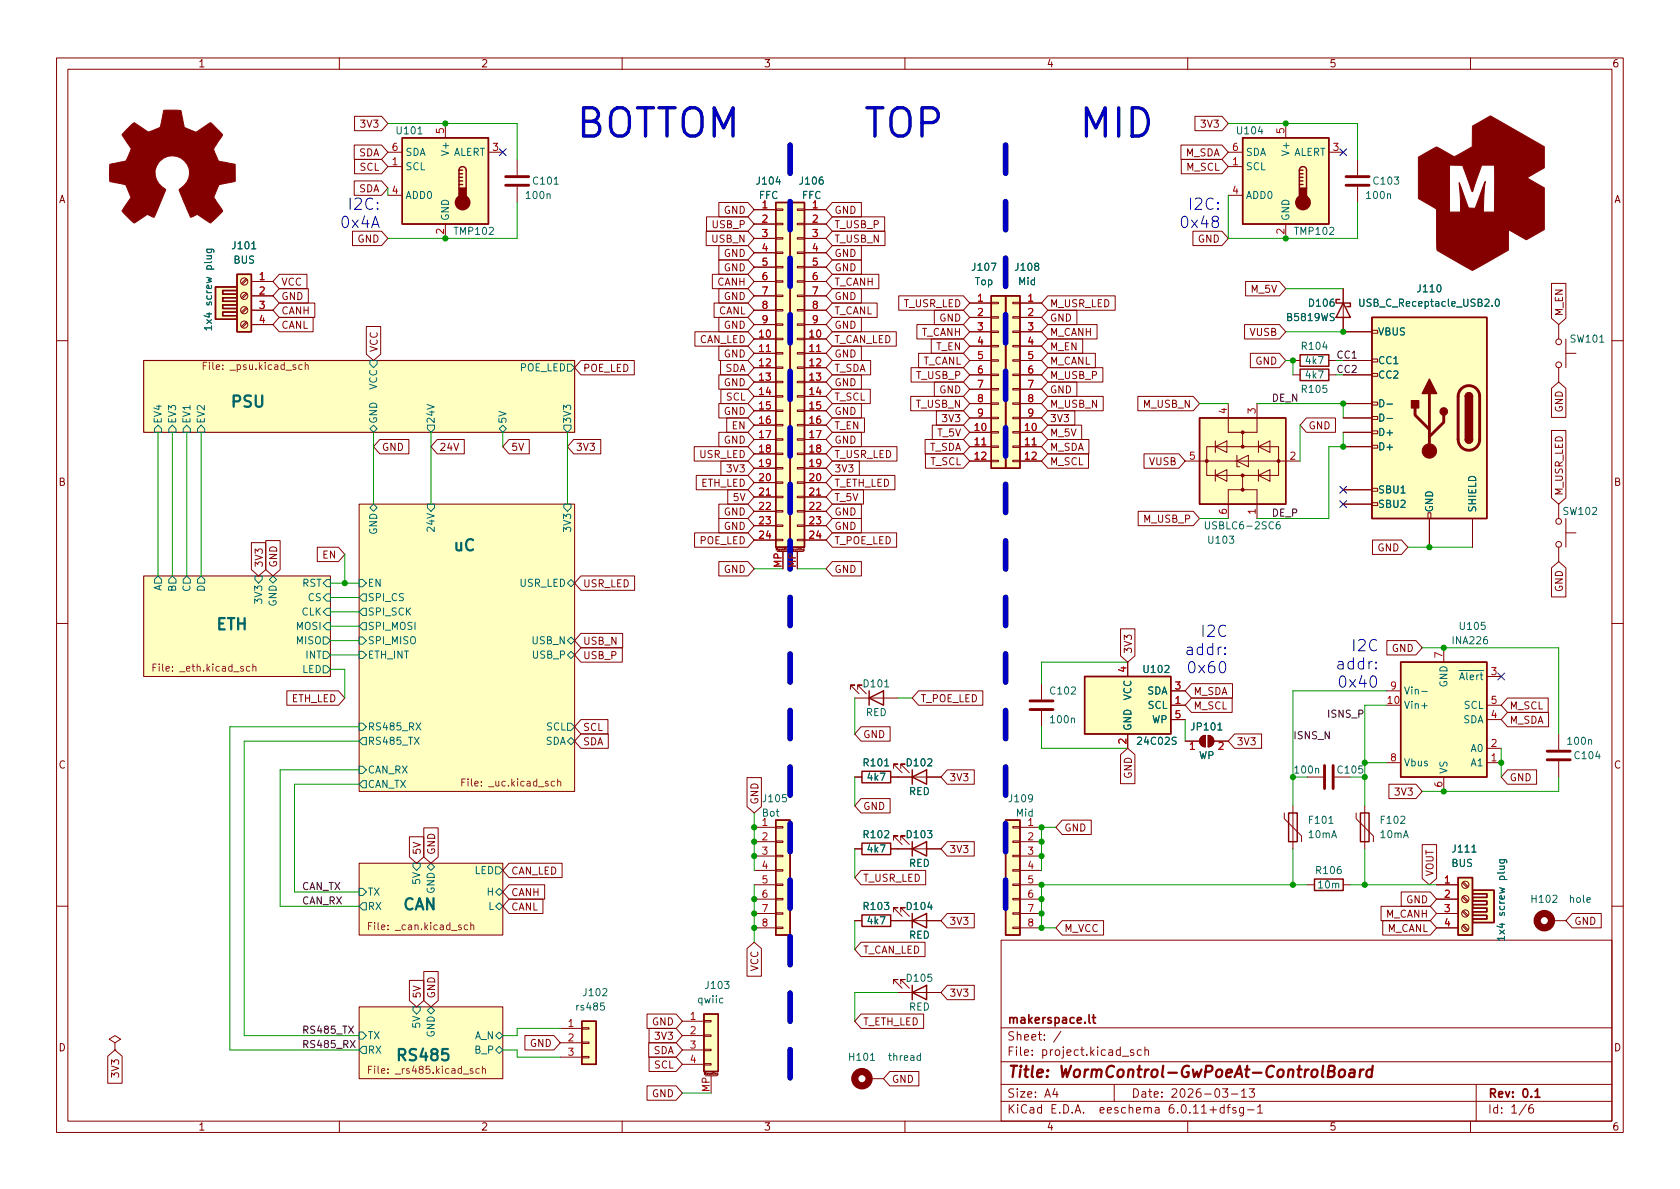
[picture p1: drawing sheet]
<svg xmlns="http://www.w3.org/2000/svg" width="297mm" height="210mm" viewBox="0 0 297 210" stroke-linecap="round" stroke-linejoin="round" font-family="sans-serif">
<defs><g id="words">
<g font-size="7" fill="#0000c2">
<text x="101.6" y="24.3">BOTTOM</text>
<text x="152.4" y="24.3">TOP</text>
<text x="190.5" y="24.3">MID</text>
</g>
<g font-size="2.8" fill="#0000c2">
<text x="60" y="40.3">0x4A</text>
<text x="61.3" y="37.1">I2C:</text>
<text x="208.4" y="40.3">0x48</text>
<text x="209.9" y="37.1">I2C:</text>
<text x="212.2" y="112.6">I2C</text>
<text x="209.4" y="115.9">addr:</text>
<text x="209.7" y="119.1">0x60</text>
<text x="236.1" y="118.4">addr:</text>
<text x="238.8" y="115.2">I2C</text>
<text x="236.4" y="121.6">0x40</text>
</g>
<g font-size="2.8" fill="#006464">
<text x="40.6" y="72.6">PSU</text>
<text x="80" y="98">uC</text>
<text x="38.1" y="112">ETH</text>
<text x="71.1" y="161.5">CAN</text>
</g>
<text font-size="2.8" fill="#725600" x="69.8" y="188.2">RS485</text>
<g font-size="2.8" fill="#840000">
<text x="178" y="191.2">Title:</text>
<text x="187.3" y="191.2">WormControl-GwPoeAt-ControlBoard</text>
</g>
<g font-size="2.1" fill="#840000">
<text x="178" y="184.5">Sheet:</text>
<text x="178" y="181.5">makerspace.lt</text>
<text x="178" y="187.2">File:</text>
<text x="184.4" y="187.2">project.kicad_sch</text>
<text x="178" y="197.4">KiCad</text>
<text x="178" y="194.6">Size:</text>
<text x="184.7" y="194.6">A4</text>
<text x="185.7" y="197.4">E.D.A.</text>
<text x="194.6" y="197.4">eeschema</text>
<text x="200" y="194.6">Date:</text>
<text x="207" y="197.4">6.0.11+dfsg-1</text>
<text x="207" y="194.6">2026-03-13</text>
<text x="263" y="194.6">Rev:</text>
<text x="263" y="197.4">Id:</text>
<text x="267.1" y="197.4">1/6</text>
<text x="269.1" y="194.6">0.1</text>
</g>
<g font-size="1.8" fill="#840000">
<text x="35" y="12.3">1</text>
<text x="85" y="12.3">2</text>
<text x="135" y="12.3">3</text>
<text x="185" y="12.3">4</text>
<text x="235" y="12.3">5</text>
<text x="285" y="12.3">6</text>
<text x="63.5" y="23">3V3</text>
<text x="212.1" y="23">3V3</text>
<text x="63.4" y="28">SDA</text>
<text x="209.6" y="28">M_SDA</text>
<text x="63.4" y="34.4">SDA</text>
<text x="63.5" y="30.6">SCL</text>
<text x="209.7" y="30.6">M_SCL</text>
<text x="10.4" y="36.3">A</text>
<text x="125.7" y="40.7">USB_P</text>
<text x="127.9" y="38.2">GND</text>
<text x="147.5" y="40.7">T_USB_P</text>
<text x="147.5" y="38.2">GND</text>
<text x="285.4" y="36.3">A</text>
<text x="63.1" y="43.3">GND</text>
<text x="125.7" y="43.3">USB_N</text>
<text x="127.9" y="45.8">GND</text>
<text x="147.5" y="43.3">T_USB_N</text>
<text x="147.5" y="45.8">GND</text>
<text x="211.7" y="43.3">GND</text>
<text x="49.7" y="53.4">GND</text>
<text x="49.7" y="50.9">VCC</text>
<text x="126.7" y="50.9">CANH</text>
<text x="127.9" y="53.4">GND</text>
<text x="127.9" y="48.4">GND</text>
<text x="147.5" y="53.4">GND</text>
<text x="147.5" y="48.4">GND</text>
<text x="147.5" y="50.9">T_CANH</text>
<text x="221" y="52.2">M_5V</text>
<text x="49.7" y="58.5">CANL</text>
<text x="49.7" y="56">CANH</text>
<text x="127.1" y="56">CANL</text>
<text x="127.9" y="58.5">GND</text>
<text x="147.5" y="58.5">GND</text>
<text x="147.5" y="56">T_CANL</text>
<text x="159.7" y="54.7">T_USR_LED</text>
<text x="162.9" y="59.8">T_CANH</text>
<text x="166" y="57.2">GND</text>
<text x="185.6" y="57.2">GND</text>
<text x="185.6" y="54.7">M_USR_LED</text>
<text x="185.6" y="59.8">M_CANH</text>
<text x="220.9" y="59.8">VUSB</text>
<text x="276.7" y="56" transform="rotate(-90 276.7 56)">M_EN</text>
<text x="67.2" y="62.3" transform="rotate(-90 67.2 62.3)">VCC</text>
<text x="123.7" y="61.1">CAN_LED</text>
<text x="127.9" y="63.6">GND</text>
<text x="147.5" y="63.6">GND</text>
<text x="147.5" y="61.1">T_CAN_LED</text>
<text x="163.2" y="64.9">T_CANL</text>
<text x="165.5" y="62.3">T_EN</text>
<text x="185.6" y="64.9">M_CANL</text>
<text x="185.6" y="62.3">M_EN</text>
<text x="221.9" y="64.9">GND</text>
<text x="103" y="66.1">POE_LED</text>
<text x="127.9" y="68.7">GND</text>
<text x="128.2" y="66.1">SDA</text>
<text x="128.3" y="71.2">SCL</text>
<text x="147.5" y="68.7">GND</text>
<text x="147.5" y="66.1">T_SDA</text>
<text x="147.5" y="71.2">T_SCL</text>
<text x="161.9" y="67.4">T_USB_P</text>
<text x="166" y="69.9">GND</text>
<text x="185.6" y="67.4">M_USB_P</text>
<text x="185.6" y="69.9">GND</text>
<text x="127.9" y="73.8">GND</text>
<text x="129.3" y="76.3">EN</text>
<text x="147.5" y="76.3">T_EN</text>
<text x="147.5" y="73.8">GND</text>
<text x="161.8" y="72.5">T_USB_N</text>
<text x="165.6" y="77.6">T_5V</text>
<text x="166.4" y="75">3V3</text>
<text x="185.6" y="72.5">M_USB_N</text>
<text x="185.6" y="77.6">M_5V</text>
<text x="185.6" y="75">3V3</text>
<text x="202" y="72.5">M_USB_N</text>
<text x="231.3" y="76.3">GND</text>
<text x="276.7" y="73" transform="rotate(-90 276.7 73)">GND</text>
<text x="67.5" y="80.1">GND</text>
<text x="77.6" y="80.1">24V</text>
<text x="90.3" y="80.1">5V</text>
<text x="101.8" y="80.1">3V3</text>
<text x="123.5" y="81.4">USR_LED</text>
<text x="127.9" y="78.8">GND</text>
<text x="128.3" y="83.9">3V3</text>
<text x="147.5" y="83.9">3V3</text>
<text x="147.5" y="81.4">T_USR_LED</text>
<text x="147.5" y="78.8">GND</text>
<text x="164.4" y="80.1">T_SDA</text>
<text x="164.4" y="82.6">T_SCL</text>
<text x="185.6" y="82.6">M_SCL</text>
<text x="185.6" y="80.1">M_SDA</text>
<text x="203.1" y="82.6">VUSB</text>
<text x="10.3" y="86.3">B</text>
<text x="123.9" y="86.5">ETH_LED</text>
<text x="129.5" y="89">5V</text>
<text x="147.5" y="89">T_5V</text>
<text x="147.5" y="86.5">T_ETH_LED</text>
<text x="276.7" y="87.7" transform="rotate(-90 276.7 87.7)">M_USR_LED</text>
<text x="285.3" y="86.3">B</text>
<text x="127.9" y="94.1">GND</text>
<text x="127.9" y="91.5">GND</text>
<text x="147.5" y="91.5">GND</text>
<text x="147.5" y="94.1">GND</text>
<text x="202" y="92.8">M_USB_P</text>
<text x="46.8" y="100.4" transform="rotate(-90 46.8 100.4)">3V3</text>
<text x="49.4" y="100.4" transform="rotate(-90 49.4 100.4)">GND</text>
<text x="56.9" y="99.2">EN</text>
<text x="123.6" y="96.6">POE_LED</text>
<text x="127.9" y="101.7">GND</text>
<text x="147.5" y="101.7">GND</text>
<text x="147.5" y="96.6">T_POE_LED</text>
<text x="243.5" y="97.9">GND</text>
<text x="103" y="104.2">USR_LED</text>
<text x="276.7" y="104.8" transform="rotate(-90 276.7 104.8)">GND</text>
<text x="103" y="116.9">USB_P</text>
<text x="103" y="114.4">USB_N</text>
<text x="200.5" y="115.7" transform="rotate(-90 200.5 115.7)">3V3</text>
<text x="246" y="115.7">GND</text>
<text x="51.5" y="124.6">ETH_LED</text>
<text x="162.7" y="124.6">T_POE_LED</text>
<text x="211" y="125.8">M_SCL</text>
<text x="211" y="123.3">M_SDA</text>
<text x="266.9" y="125.8">M_SCL</text>
<text x="103" y="129.6">SCL</text>
<text x="152.6" y="130.9">GND</text>
<text x="266.9" y="128.4">M_SDA</text>
<text x="10.3" y="136.3">C</text>
<text x="103" y="132.2">SDA</text>
<text x="200.5" y="137.8" transform="rotate(-90 200.5 137.8)">GND</text>
<text x="218.6" y="132.2">3V3</text>
<text x="285.3" y="136.3">C</text>
<text x="134.5" y="142.3" transform="rotate(-90 134.5 142.3)">GND</text>
<text x="152.6" y="143.6">GND</text>
<text x="167.8" y="138.5">3V3</text>
<text x="246.4" y="141.1">3V3</text>
<text x="266.9" y="138.5">GND</text>
<text x="188.1" y="147.4">GND</text>
<text x="74.8" y="151.2" transform="rotate(-90 74.8 151.2)">5V</text>
<text x="77.3" y="151.2" transform="rotate(-90 77.3 151.2)">GND</text>
<text x="90.3" y="155">CAN_LED</text>
<text x="167.8" y="151.2">3V3</text>
<text x="253.8" y="155" transform="rotate(-90 253.8 155)">VOUT</text>
<text x="90.3" y="158.8">CANH</text>
<text x="90.3" y="161.4">CANL</text>
<text x="152.6" y="156.3">T_USR_LED</text>
<text x="248.5" y="160.1">GND</text>
<text x="167.8" y="163.9">3V3</text>
<text x="188.1" y="165.2">M_VCC</text>
<text x="245" y="162.7">M_CANH</text>
<text x="245.3" y="165.2">M_CANL</text>
<text x="278.3" y="163.9">GND</text>
<text x="134.5" y="171.8" transform="rotate(-90 134.5 171.8)">VCC</text>
<text x="152.6" y="169">T_CAN_LED</text>
<text x="74.8" y="176.6" transform="rotate(-90 74.8 176.6)">5V</text>
<text x="77.3" y="176.6" transform="rotate(-90 77.3 176.6)">GND</text>
<text x="167.8" y="176.6">3V3</text>
<text x="93.6" y="185.5">GND</text>
<text x="115.2" y="181.7">GND</text>
<text x="115.6" y="184.2">3V3</text>
<text x="152.6" y="181.7">T_ETH_LED</text>
<text x="10.3" y="186.3">D</text>
<text x="21.4" y="190.8" transform="rotate(-90 21.4 190.8)">3V3</text>
<text x="115.5" y="186.8">SDA</text>
<text x="115.6" y="189.3">SCL</text>
<text x="157.6" y="191.9">GND</text>
<text x="285.3" y="186.3">D</text>
<text x="115.2" y="194.4">GND</text>
<text x="35" y="200.3">1</text>
<text x="85" y="200.3">2</text>
<text x="135" y="200.3">3</text>
<text x="185" y="200.3">4</text>
<text x="235" y="200.3">5</text>
<text x="285" y="200.3">6</text>
</g>
<g font-size="1.8" fill="#a90000">
<text x="78.5" y="23.8" transform="rotate(-90 78.5 23.8)">5</text>
<text x="227.1" y="23.8" transform="rotate(-90 227.1 23.8)">5</text>
<text x="69.2" y="29.2">1</text>
<text x="69.2" y="26.7">6</text>
<text x="86.9" y="26.7">3</text>
<text x="217.8" y="29.2">1</text>
<text x="217.8" y="26.7">6</text>
<text x="235.5" y="26.7">3</text>
<text x="69.2" y="34.3">4</text>
<text x="217.8" y="34.3">4</text>
<text x="78.5" y="41.6" transform="rotate(-90 78.5 41.6)">2</text>
<text x="134.6" y="36.8">1</text>
<text x="134.6" y="39.4">2</text>
<text x="134.6" y="41.9">3</text>
<text x="143.5" y="36.8">1</text>
<text x="143.5" y="39.4">2</text>
<text x="143.5" y="41.9">3</text>
<text x="227.1" y="41.6" transform="rotate(-90 227.1 41.6)">2</text>
<text x="134.6" y="44.4">4</text>
<text x="134.6" y="47">5</text>
<text x="143.5" y="44.4">4</text>
<text x="143.5" y="47">5</text>
<text x="45.7" y="49.5">1</text>
<text x="45.7" y="52.1">2</text>
<text x="134.6" y="49.5">6</text>
<text x="134.6" y="52.1">7</text>
<text x="143.5" y="49.5">6</text>
<text x="143.5" y="52.1">7</text>
<text x="172.7" y="53.3">1</text>
<text x="181.6" y="53.3">1</text>
<text x="45.7" y="54.6">3</text>
<text x="45.7" y="57.1">4</text>
<text x="134" y="59.7">10</text>
<text x="134.6" y="54.6">8</text>
<text x="134.6" y="57.1">9</text>
<text x="142.9" y="59.7">10</text>
<text x="143.5" y="54.6">8</text>
<text x="143.5" y="57.1">9</text>
<text x="172.7" y="55.9">2</text>
<text x="172.7" y="58.4">3</text>
<text x="181.6" y="55.9">2</text>
<text x="181.6" y="58.4">3</text>
<text x="134" y="62.2">11</text>
<text x="134" y="64.8">12</text>
<text x="142.9" y="62.2">11</text>
<text x="142.9" y="64.8">12</text>
<text x="172.7" y="61">4</text>
<text x="172.7" y="63.5">5</text>
<text x="181.6" y="61">4</text>
<text x="181.6" y="63.5">5</text>
<text x="134" y="67.3">13</text>
<text x="134" y="69.8">14</text>
<text x="142.9" y="67.3">13</text>
<text x="142.9" y="69.8">14</text>
<text x="172.7" y="66">6</text>
<text x="172.7" y="68.6">7</text>
<text x="172.7" y="71.1">8</text>
<text x="181.6" y="66">6</text>
<text x="181.6" y="68.6">7</text>
<text x="181.6" y="71.1">8</text>
<text x="134" y="72.4">15</text>
<text x="134" y="74.9">16</text>
<text x="134" y="77.5">17</text>
<text x="142.9" y="72.4">15</text>
<text x="142.9" y="74.9">16</text>
<text x="142.9" y="77.5">17</text>
<text x="172.1" y="76.2">10</text>
<text x="172.7" y="73.7">9</text>
<text x="181" y="76.2">10</text>
<text x="181.6" y="73.7">9</text>
<text x="216.9" y="73.3" transform="rotate(-90 216.9 73.3)">4</text>
<text x="222" y="73.3" transform="rotate(-90 222 73.3)">3</text>
<text x="134" y="80">18</text>
<text x="134" y="82.5">19</text>
<text x="142.9" y="80">18</text>
<text x="142.9" y="82.5">19</text>
<text x="172.1" y="78.7">11</text>
<text x="172.1" y="81.3">12</text>
<text x="181" y="78.7">11</text>
<text x="181" y="81.3">12</text>
<text x="210.1" y="81.3">5</text>
<text x="227.9" y="81.3">2</text>
<text x="134" y="85.1">20</text>
<text x="134" y="87.6">21</text>
<text x="142.9" y="85.1">20</text>
<text x="142.9" y="87.6">21</text>
<text x="134" y="90.2">22</text>
<text x="134" y="92.7">23</text>
<text x="134" y="95.2">24</text>
<text x="142.9" y="90.2">22</text>
<text x="142.9" y="92.7">23</text>
<text x="142.9" y="95.2">24</text>
<text x="216.9" y="91.1" transform="rotate(-90 216.9 91.1)">6</text>
<text x="222" y="91.1" transform="rotate(-90 222 91.1)">1</text>
<text x="138.2" y="100.5" transform="rotate(-90 138.2 100.5)">MP</text>
<text x="140.7" y="100.5" transform="rotate(-90 140.7 100.5)">MP</text>
<text x="199.1" y="119" transform="rotate(-90 199.1 119)">4</text>
<text x="255" y="116.5" transform="rotate(-90 255 116.5)">7</text>
<text x="263.5" y="119.4">3</text>
<text x="207.6" y="124.5">1</text>
<text x="207.6" y="121.9">3</text>
<text x="245.1" y="124.5">10</text>
<text x="245.7" y="121.9">9</text>
<text x="263.5" y="124.5">5</text>
<text x="199.1" y="131.7" transform="rotate(-90 199.1 131.7)">2</text>
<text x="207.6" y="127">5</text>
<text x="263.5" y="127">4</text>
<text x="210.1" y="133.4">1</text>
<text x="245.7" y="134.6">8</text>
<text x="263.5" y="134.6">1</text>
<text x="263.5" y="132.1">2</text>
<text x="255" y="139.4" transform="rotate(-90 255 139.4)">6</text>
<text x="134.6" y="146">1</text>
<text x="134.6" y="148.6">2</text>
<text x="181.6" y="146">1</text>
<text x="181.6" y="148.6">2</text>
<text x="134.6" y="151.1">3</text>
<text x="134.6" y="153.7">4</text>
<text x="181.6" y="151.1">3</text>
<text x="181.6" y="153.7">4</text>
<text x="134.6" y="156.2">5</text>
<text x="134.6" y="158.7">6</text>
<text x="134.6" y="161.3">7</text>
<text x="181.6" y="156.2">5</text>
<text x="181.6" y="158.7">6</text>
<text x="181.6" y="161.3">7</text>
<text x="255.2" y="156.2">1</text>
<text x="255.2" y="158.7">2</text>
<text x="255.2" y="161.3">3</text>
<text x="134.6" y="163.8">8</text>
<text x="181.6" y="163.8">8</text>
<text x="255.2" y="163.8">4</text>
<text x="100.3" y="181.6">1</text>
<text x="100.3" y="184.1">2</text>
<text x="121.9" y="180.3">1</text>
<text x="121.9" y="182.9">2</text>
<text x="121.9" y="185.4">3</text>
<text x="100.3" y="186.7">3</text>
<text x="121.9" y="188">4</text>
<text x="125.5" y="193.2" transform="rotate(-90 125.5 193.2)">MP</text>
</g>
<g font-size="1.8" fill="#006464">
<text x="69.8" y="24.1">U101</text>
<text x="71.6" y="27.9">SDA</text>
<text x="79.8" y="27.7" transform="rotate(-90 79.8 27.7)">V+</text>
<text x="80.2" y="27.9">ALERT</text>
<text x="218.4" y="24.1">U104</text>
<text x="220.2" y="27.9">SDA</text>
<text x="228.4" y="27.7" transform="rotate(-90 228.4 27.7)">V+</text>
<text x="228.8" y="27.9">ALERT</text>
<text x="71.6" y="30.5">SCL</text>
<text x="71.6" y="35.6">ADD0</text>
<text x="92.7" y="35.6">100n</text>
<text x="94" y="33">C101</text>
<text x="133.5" y="33">J104</text>
<text x="134.1" y="35.6">FFC</text>
<text x="141.1" y="33">J106</text>
<text x="141.7" y="35.6">FFC</text>
<text x="220.2" y="30.5">SCL</text>
<text x="220.2" y="35.6">ADD0</text>
<text x="241.3" y="35.6">100n</text>
<text x="242.6" y="33">C103</text>
<text x="79.8" y="39.1" transform="rotate(-90 79.8 39.1)">GND</text>
<text x="80.1" y="41.9">TMP102</text>
<text x="228.4" y="39.1" transform="rotate(-90 228.4 39.1)">GND</text>
<text x="228.7" y="41.9">TMP102</text>
<text x="37.9" y="47.7" transform="rotate(-90 37.9 47.7)">plug</text>
<text x="40.8" y="44.5">J101</text>
<text x="41.2" y="47">BUS</text>
<text x="171.6" y="48.3">J107</text>
<text x="172.3" y="50.8">Top</text>
<text x="179.2" y="48.3">J108</text>
<text x="179.9" y="50.8">Mid</text>
<text x="250.4" y="52.1">J110</text>
<text x="37.9" y="58.7" transform="rotate(-90 37.9 58.7)">1x4</text>
<text x="37.9" y="54.1" transform="rotate(-90 37.9 54.1)">screw</text>
<text x="227.3" y="57.2">B5819WS</text>
<text x="231.2" y="54.6">D106</text>
<text x="240" y="54.6">USB_C_Receptacle_USB2.0</text>
<text x="243.6" y="59.7">VBUS</text>
<text x="229.9" y="62.2">R104</text>
<text x="230.6" y="64.8">4k7</text>
<text x="243.6" y="64.8">CC1</text>
<text x="277.4" y="61">SW101</text>
<text x="67.1" y="69" transform="rotate(-90 67.1 69)">VCC</text>
<text x="91.8" y="66">POE_LED</text>
<text x="229.9" y="69.9">R105</text>
<text x="230.6" y="67.3">4k7</text>
<text x="243.6" y="67.3">CC2</text>
<text x="29" y="75" transform="rotate(-90 29 75)">EV4</text>
<text x="31.5" y="75" transform="rotate(-90 31.5 75)">EV3</text>
<text x="34" y="75" transform="rotate(-90 34 75)">EV1</text>
<text x="36.6" y="75" transform="rotate(-90 36.6 75)">EV2</text>
<text x="67.1" y="75" transform="rotate(-90 67.1 75)">GND</text>
<text x="77.2" y="75" transform="rotate(-90 77.2 75)">24V</text>
<text x="89.9" y="75" transform="rotate(-90 89.9 75)">5V</text>
<text x="101.4" y="75" transform="rotate(-90 101.4 75)">3V3</text>
<text x="243.6" y="77.5">D+</text>
<text x="243.6" y="72.4">D-</text>
<text x="243.6" y="74.9">D-</text>
<text x="243.6" y="80">D+</text>
<text x="243.6" y="87.6">SBU1</text>
<text x="67.1" y="94.6" transform="rotate(-90 67.1 94.6)">GND</text>
<text x="77.2" y="94.3" transform="rotate(-90 77.2 94.3)">24V</text>
<text x="101.4" y="94.3" transform="rotate(-90 101.4 94.3)">3V3</text>
<text x="212.7" y="94">USBLC6-2SC6</text>
<text x="243.6" y="90.2">SBU2</text>
<text x="253.8" y="90.7" transform="rotate(-90 253.8 90.7)">GND</text>
<text x="261.4" y="90.7" transform="rotate(-90 261.4 90.7)">SHIELD</text>
<text x="276.2" y="91.4">SW102</text>
<text x="213.3" y="96.5">U103</text>
<text x="29" y="104.5" transform="rotate(-90 29 104.5)">A</text>
<text x="31.5" y="104.7" transform="rotate(-90 31.5 104.7)">B</text>
<text x="34" y="104.7" transform="rotate(-90 34 104.7)">C</text>
<text x="36.6" y="104.7" transform="rotate(-90 36.6 104.7)">D</text>
<text x="46.7" y="107" transform="rotate(-90 46.7 107)">3V3</text>
<text x="49.3" y="107.3" transform="rotate(-90 49.3 107.3)">GND</text>
<text x="53.4" y="104.1">RST</text>
<text x="54.3" y="106.7">CS</text>
<text x="65" y="106.7">SPI_CS</text>
<text x="65" y="104.1">EN</text>
<text x="91.8" y="104.1">USR_LED</text>
<text x="52.2" y="111.8">MOSI</text>
<text x="53.2" y="109.2">CLK</text>
<text x="65" y="111.8">SPI_MOSI</text>
<text x="65" y="109.2">SPI_SCK</text>
<text x="257.8" y="111.8">U105</text>
<text x="52.2" y="114.3">MISO</text>
<text x="53.4" y="119.4">LED</text>
<text x="53.9" y="116.8">INT</text>
<text x="65" y="116.8">ETH_INT</text>
<text x="65" y="114.3">SPI_MISO</text>
<text x="93.9" y="114.3">USB_N</text>
<text x="93.9" y="116.8">USB_P</text>
<text x="201.9" y="119.4">U102</text>
<text x="256.5" y="114.3">INA226</text>
<text x="152.4" y="121.9">D101</text>
<text x="185.4" y="123.2">C102</text>
<text x="200.4" y="123.9" transform="rotate(-90 200.4 123.9)">VCC</text>
<text x="202.8" y="123.2">SDA</text>
<text x="202.8" y="125.7">SCL</text>
<text x="248.2" y="125.7">Vin+</text>
<text x="248.2" y="123.2">Vin-</text>
<text x="256.3" y="121.6" transform="rotate(-90 256.3 121.6)">GND</text>
<text x="257.9" y="120.7">~{Alert}</text>
<text x="258.7" y="125.7">SCL</text>
<text x="65" y="129.5">RS485_RX</text>
<text x="96.5" y="129.5">SCL</text>
<text x="153" y="127">RED</text>
<text x="185.4" y="128.3">100n</text>
<text x="200.4" y="129.3" transform="rotate(-90 200.4 129.3)">GND</text>
<text x="203.6" y="128.3">WP</text>
<text x="210.4" y="129.5">JP101</text>
<text x="258.7" y="128.3">SDA</text>
<text x="65" y="137.2">CAN_RX</text>
<text x="65" y="132.1">RS485_TX</text>
<text x="96.4" y="132.1">SDA</text>
<text x="152.4" y="135.9">R101</text>
<text x="160" y="135.9">D102</text>
<text x="200.8" y="132.1">24C02S</text>
<text x="211.9" y="134.6">WP</text>
<text x="236.2" y="137.2">C105</text>
<text x="248.2" y="135.9">Vbus</text>
<text x="256.3" y="136.9" transform="rotate(-90 256.3 136.9)">VS</text>
<text x="259.9" y="135.9">A1</text>
<text x="259.9" y="133.4">A0</text>
<text x="276.9" y="132.1">100n</text>
<text x="278.1" y="134.6">C104</text>
<text x="65" y="139.7">CAN_TX</text>
<text x="134.6" y="142.2">J105</text>
<text x="153.1" y="138.4">4k7</text>
<text x="160.6" y="141">RED</text>
<text x="178.1" y="142.2">J109</text>
<text x="134.6" y="144.8">Bot</text>
<text x="152.4" y="148.6">R102</text>
<text x="160" y="148.6">D103</text>
<text x="179.5" y="144.8">Mid</text>
<text x="231.1" y="146.1">F101</text>
<text x="231.1" y="148.6">10mA</text>
<text x="243.8" y="146.1">F102</text>
<text x="243.8" y="148.6">10mA</text>
<text x="83.8" y="154.9">LED</text>
<text x="153.1" y="151.1">4k7</text>
<text x="160.6" y="153.7">RED</text>
<text x="232.4" y="154.9">R106</text>
<text x="256.5" y="151.1">J111</text>
<text x="256.5" y="153.7">BUS</text>
<text x="266.5" y="155.6" transform="rotate(-90 266.5 155.6)">plug</text>
<text x="65" y="158.8">TX</text>
<text x="65" y="161.3">RX</text>
<text x="74.7" y="156.6" transform="rotate(-90 74.7 156.6)">5V</text>
<text x="77.2" y="158.1" transform="rotate(-90 77.2 158.1)">GND</text>
<text x="86" y="158.8">H</text>
<text x="86.3" y="161.3">L</text>
<text x="152.4" y="161.3">R103</text>
<text x="160" y="161.3">D104</text>
<text x="232.8" y="157.5">10m</text>
<text x="270.5" y="160">H102</text>
<text x="277.3" y="160">hole</text>
<text x="153.1" y="163.8">4k7</text>
<text x="160.6" y="166.4">RED</text>
<text x="266.5" y="166.6" transform="rotate(-90 266.5 166.6)">1x4</text>
<text x="266.5" y="162" transform="rotate(-90 266.5 162)">screw</text>
<text x="160" y="174">D105</text>
<text x="101.6" y="179.1">rs485</text>
<text x="102.9" y="176.5">J102</text>
<text x="123.2" y="177.8">qwiic</text>
<text x="124.5" y="175.3">J103</text>
<text x="160.6" y="179.1">RED</text>
<text x="65" y="184.2">TX</text>
<text x="74.7" y="182" transform="rotate(-90 74.7 182)">5V</text>
<text x="77.2" y="183.5" transform="rotate(-90 77.2 183.5)">GND</text>
<text x="83.9" y="184.2">A_N</text>
<text x="65" y="186.7">RX</text>
<text x="83.8" y="186.7">B_P</text>
<text x="149.8" y="188">H101</text>
<text x="156.9" y="188">thread</text>
</g>
<g font-size="1.8" fill="#725600">
<text x="35.6" y="65.8">File:</text>
<text x="40.7" y="65.8">_psu.kicad_sch</text>
<text x="26.7" y="119.1">File:</text>
<text x="31.8" y="119.1">_eth.kicad_sch</text>
<text x="81.3" y="139.5">File:</text>
<text x="86.5" y="139.5">_uc.kicad_sch</text>
<text x="64.8" y="164.9">File:</text>
<text x="69.9" y="164.9">_can.kicad_sch</text>
<text x="64.8" y="190.3">File:</text>
<text x="69.9" y="190.3">_rs485.kicad_sch</text>
</g>
<g font-size="1.8" fill="#009600">
<text x="236.2" y="63.4">CC1</text>
<text x="236.2" y="65.9">CC2</text>
<text x="228.6" y="137.2">100n</text>
</g>
<g font-size="1.8" fill="#0f0f0f">
<text x="224.8" y="71">DE_N</text>
<text x="224.8" y="91.3">DE_P</text>
<text x="228.6" y="130.7">ISNS_N</text>
<text x="234.6" y="126.9">ISNS_P</text>
<text x="53.3" y="159.9">CAN_RX</text>
<text x="53.3" y="157.4">CAN_TX</text>
<text x="53.3" y="185.3">RS485_RX</text>
<text x="53.3" y="182.8">RS485_TX</text>
</g>
<g font-size=".5" fill="#840000">
<text x="137.1" y="97.5">Mounting Mounting</text>
<text x="124.4" y="190.2">Mounting</text>
</g>
</g></defs>
<g fill="none" stroke="#840000" stroke-width=".18">
<path d="M10 10.2h277v190.1h-277zM12 12.2h273v186.1h-273zM60 10.2v2M110 10.2v2M160 10.2v2M210 10.2v2M260 10.2v2M62.6 25.6h4.9l1.1 1.3-1.1 1.3h-4.9zM62.6 32h4.9l1.1 1.3-1.1 1.2h-4.9zM62.7 20.6h4.8l1.1 1.2-1.1 1.3h-4.8zM62.7 28.2h4.8l1.1 1.3-1.1 1.2h-4.8zM68.6 29.5h2.5"/>
<path d="M68.6 26.9h2.5M68.6 34.5h2.5M78.7 21.8v2.6M78.7 39.6v2.6M86.4 26.9h2.5M91.4 28.2v2.8M91.4 33v2.8M124.9 38.3h7.3l1.1 1.3-1.1 1.3h-7.3zM127.1 35.8h5.1l1.1 1.3-1.1 1.2h-5.1zM133.3 37.1h3.9M133.3 39.6h3.9M137.2 39.5h1.2v.2h-1.2z"/>
<path d="M137.2 37h1.2v.2h-1.2zM141 39.5h1.2v.2h-1.2zM141 37h1.2v.2h-1.2zM142.2 37.1h3.8M142.2 39.6h3.8M147.2 38.3h9.2v2.6h-9.2l-1.2-1.3zM147.2 35.8h5.1v2.5h-5.1l-1.2-1.2zM208.8 25.6h7.3l1.1 1.3-1.1 1.3h-7.3zM208.9 28.2h7.2l1.1 1.3-1.1 1.2h-7.2zM211.3 20.6h4.8l1.1 1.2-1.1 1.3h-4.8zM217.2 29.5h2.5M217.2 26.9h2.5"/>
<path d="M217.2 34.5h2.5M227.3 21.8v2.6M227.3 39.6v2.6M234.9 26.9h2.6M240 28.2v2.8M240 33v2.8M43.5 56.9l-.8 .8M43.5 54.4l-.8 .8M43.5 51.8l-.8 .8M43.5 49.3l-.8 .8M43.7 57.1l-.9 .8M43.7 54.5l-.9 .9"/>
<path d="M43.7 52l-.9 .8M43.7 49.4l-.9 .9M44.4 49.8h3.9M44.4 52.3h3.9M44.4 54.9h3.9M44.4 57.4h3.9M49.4 56.1h6v2.6h-6l-1.1-1.3zM49.4 53.6h6.3v2.5h-6.3l-1.1-1.2zM49.4 51h5.1v2.6h-5.1l-1.1-1.3zM49.4 48.5h4.9v2.5h-4.9l-1.1-1.2zM62.3 40.9h5.2l1.1 1.3-1.1 1.2h-5.2zM64.8 57.7h2.5v4.9l-1.3 1.1-1.2-1.1z"/>
<path d="M122.9 58.7h9.3l1.1 1.2-1.1 1.3h-9.3zM124.9 40.9h7.3l1.1 1.3-1.1 1.2h-7.3zM125.9 48.5h6.3l1.1 1.3-1.1 1.2h-6.3zM126.3 53.6h5.9l1.1 1.3-1.1 1.2h-5.9zM127.1 43.4h5.1l1.1 1.3-1.1 1.3h-5.1zM127.1 51h5.1l1.1 1.3-1.1 1.3h-5.1zM127.1 46h5.1l1.1 1.2-1.1 1.3h-5.1zM127.1 56.1h5.1l1.1 1.3-1.1 1.3h-5.1zM133.3 59.9h3.9M133.3 42.2h3.9M133.3 44.7h3.9M133.3 47.2h3.9"/>
<path d="M133.3 49.8h3.9M133.3 52.3h3.9M133.3 54.9h3.9M133.3 57.4h3.9M137.2 59.8h1.2v.3h-1.2zM137.2 57.3h1.2v.2h-1.2zM137.2 54.7h1.2v.3h-1.2zM137.2 52.2h1.2v.2h-1.2zM137.2 49.7h1.2v.2h-1.2zM137.2 47.1h1.2v.3h-1.2zM137.2 44.6h1.2v.2h-1.2zM137.2 42h1.2v.3h-1.2z"/>
<path d="M141 59.8h1.2v.3h-1.2zM141 57.3h1.2v.2h-1.2zM141 54.7h1.2v.3h-1.2zM141 52.2h1.2v.2h-1.2zM141 49.7h1.2v.2h-1.2zM141 47.1h1.2v.3h-1.2zM141 44.6h1.2v.2h-1.2zM141 42h1.2v.3h-1.2zM142.2 59.9h3.8M142.2 42.2h3.8M142.2 44.7h3.8M142.2 47.2h3.8"/>
<path d="M142.2 49.8h3.8M142.2 52.3h3.8M142.2 54.9h3.8M142.2 57.4h3.8M147.2 56.1h5.1v2.6h-5.1l-1.2-1.3zM147.2 58.7h11.3v2.5h-11.3l-1.2-1.3zM147.2 40.9h9.3v2.5h-9.3l-1.2-1.2zM147.2 51h5.1v2.6h-5.1l-1.2-1.3zM147.2 43.4h5.1v2.6h-5.1l-1.2-1.3zM147.2 53.6h7.9v2.5h-7.9l-1.2-1.2zM147.2 46h5.1v2.5h-5.1l-1.2-1.3zM147.2 48.5h8.2v2.5h-8.2l-1.2-1.2z"/>
<path d="M158.9 52.3h11.4l1.1 1.3-1.1 1.3h-11.4zM162.1 57.4h8.2l1.1 1.3-1.1 1.2h-8.2zM164.7 59.9h5.6l1.1 1.3-1.1 1.3h-5.6zM165.2 54.9h5.1l1.1 1.2-1.1 1.3h-5.1zM171.4 58.7h3.9M171.4 53.6h3.9M171.4 56.1h3.9M175.3 58.5h1.2v.3h-1.2zM175.3 56h1.2v.3h-1.2zM175.3 53.5h1.2v.2h-1.2zM179.1 58.5h1.2v.3h-1.2zM179.1 56h1.2v.3h-1.2z"/>
<path d="M179.1 53.5h1.2v.2h-1.2zM180.3 58.7h3.8M180.3 53.6h3.8M180.3 56.1h3.8M185.3 59.9h6.1v2.6h-6.1l-1.2-1.3zM185.3 54.9h5.1v2.5h-5.1l-1.2-1.3zM185.3 52.3h11.9v2.6h-11.9l-1.2-1.3zM185.3 57.4h8.7v2.5h-8.7l-1.2-1.2zM210.9 40.9h5.2l1.1 1.3-1.1 1.2h-5.2zM220 57.4h6.2l1.1 1.3-1.1 1.2h-6.2zM220.2 49.8h6l1.1 1.2-1.1 1.3h-6zM237.5 51v7.7h5.1"/>
<path d="M242.6 58.4h1v.5h-1zM274.3 50.1h2.6v6.2l-1.3 1.1-1.3-1.1zM275.6 57.4v2.5M276.9 59.9v5.1M10 60.2h2M67.2 77.7h5.1v2.6h-5.1l-1.2-1.3zM77.3 77.7h4.8v2.6h-4.8l-1.1-1.3zM90 77.7h3.6v2.6h-3.6l-1.1-1.3zM101.4 77.7h4.8v2.6h-4.8l-1.1-1.3zM102.7 63.7h9.4v2.6h-9.4l-1.1-1.3zM122.7 79h9.5l1.1 1.3-1.1 1.2h-9.5zM127.1 66.3h5.1l1.1 1.3-1.1 1.2h-5.1z"/>
<path d="M127.1 61.2h5.1l1.1 1.3-1.1 1.2h-5.1zM127.1 71.4h5.1l1.1 1.2-1.1 1.3h-5.1zM127.1 76.4h5.1l1.1 1.3-1.1 1.3h-5.1zM127.4 63.7h4.8l1.1 1.3-1.1 1.3h-4.8zM127.5 68.8h4.7l1.1 1.3-1.1 1.3h-4.7zM128.5 73.9h3.7l1.1 1.3-1.1 1.2h-3.7zM133.3 62.5h3.9M133.3 65h3.9M133.3 67.6h3.9M133.3 70.1h3.9M133.3 72.6h3.9M133.3 75.2h3.9"/>
<path d="M133.3 77.7h3.9M137.2 77.6h1.2v.2h-1.2zM137.2 75.1h1.2v.2h-1.2zM137.2 72.5h1.2v.3h-1.2zM137.2 70h1.2v.2h-1.2zM137.2 67.4h1.2v.3h-1.2zM137.2 64.9h1.2v.2h-1.2zM137.2 62.4h1.2v.2h-1.2zM141 77.6h1.2v.2h-1.2zM141 75.1h1.2v.2h-1.2zM141 72.5h1.2v.3h-1.2zM141 70h1.2v.2h-1.2z"/>
<path d="M141 67.4h1.2v.3h-1.2zM141 64.9h1.2v.2h-1.2zM141 62.4h1.2v.2h-1.2zM142.2 62.5h3.8M142.2 65h3.8M142.2 67.6h3.8M142.2 70.1h3.8M142.2 72.6h3.8M142.2 75.2h3.8M142.2 77.7h3.8M147.2 61.2h5.1v2.5h-5.1l-1.2-1.2zM147.2 79h11.4v2.5h-11.4l-1.2-1.2z"/>
<path d="M147.2 73.9h5.6v2.5h-5.6l-1.2-1.2zM147.2 66.3h5.1v2.5h-5.1l-1.2-1.2zM147.2 76.4h5.1v2.6h-5.1l-1.2-1.3zM147.2 63.7h6.7v2.6h-6.7l-1.2-1.3zM147.2 68.8h6.7v2.6h-6.7l-1.2-1.3zM147.2 71.4h5.1v2.5h-5.1l-1.2-1.3zM161 70.1h9.3l1.1 1.3-1.1 1.2h-9.3zM161.1 65h9.2l1.1 1.3-1.1 1.3h-9.2zM162.4 62.5h7.9l1.1 1.2-1.1 1.3h-7.9zM163.6 77.7h6.7l1.1 1.3-1.1 1.3h-6.7zM164.8 75.2h5.5l1.1 1.2-1.1 1.3h-5.5zM165.2 67.6h5.1l1.1 1.2-1.1 1.3h-5.1z"/>
<path d="M165.6 72.6h4.7l1.1 1.3-1.1 1.3h-4.7zM171.4 63.7h3.9M171.4 76.4h3.9M171.4 71.4h3.9M171.4 66.3h3.9M171.4 79h3.9M171.4 73.9h3.9M171.4 61.2h3.9M171.4 68.8h3.9M175.3 78.9h1.2v.2h-1.2zM175.3 76.3h1.2v.3h-1.2zM175.3 73.8h1.2v.2h-1.2z"/>
<path d="M175.3 71.2h1.2v.3h-1.2zM175.3 68.7h1.2v.3h-1.2zM175.3 66.2h1.2v.2h-1.2zM175.3 63.6h1.2v.3h-1.2zM175.3 61.1h1.2v.2h-1.2zM179.1 78.9h1.2v.2h-1.2zM179.1 76.3h1.2v.3h-1.2zM179.1 73.8h1.2v.2h-1.2zM179.1 71.2h1.2v.3h-1.2zM179.1 68.7h1.2v.3h-1.2zM179.1 66.2h1.2v.2h-1.2zM179.1 63.6h1.2v.3h-1.2z"/>
<path d="M179.1 61.1h1.2v.2h-1.2zM180.3 63.7h3.8M180.3 76.4h3.8M180.3 71.4h3.8M180.3 66.3h3.8M180.3 79h3.8M180.3 73.9h3.8M180.3 61.2h3.8M180.3 68.8h3.8M185.3 65h9.7v2.6h-9.7l-1.2-1.3zM185.3 67.6h5.1v2.5h-5.1l-1.2-1.3zM185.3 70.1h9.8v2.5h-9.8l-1.2-1.2z"/>
<path d="M185.3 77.7h7.2v2.6h-7.2l-1.2-1.3zM185.3 62.5h8.4v2.5h-8.4l-1.2-1.3zM185.3 75.2h5.9v2.5h-5.9l-1.2-1.3zM185.3 72.6h4.7v2.6h-4.7l-1.2-1.3zM201.2 70.1h9.8l1.1 1.3-1.1 1.2h-9.8zM213.4 79h12.7v5.1h-12.7zM214.9 79l2-1v2zM214.9 78v2M217.2 71.4v5h2.5v2.6M221.1 62.5h5.1l1.1 1.2-1.1 1.3h-5.1zM222.2 71.4v5h-2.5M222.5 79l2-1v2z"/>
<path d="M222.5 78v2M228.6 63.7h1.3M228.6 66.3h1.3M231 73.9h5.1v2.5h-5.1l-1.1-1.2zM234.9 63.7h1.3M234.9 66.3h1.3M237.5 63.7h5.1M237.5 76.4h5.1M237.5 71.4h5.1M237.5 66.3h5.1M237.5 79h5.1M237.5 73.9h5.1"/>
<path d="M242.6 78.7h1v.5h-1zM242.6 76.2h1v.5h-1zM242.6 73.7h1v.5h-1zM242.6 71.1h1v.5h-1zM242.6 66h1v.5h-1zM242.6 63.5h1v.5h-1zM274.3 76.1h2.6v11.9l-1.3 1.1-1.3-1.1zM274.3 68.7l1.3-1.1 1.3 1.1v5.1h-2.6zM275.6 65v2.6M276.9 62.5h1.7M285 60.2h2M44.4 96h2.6v4.7l-1.3 1.1-1.3-1.1z"/>
<path d="M47 95.6h2.5v5.1l-1.2 1.1-1.3-1.1zM56.1 96.8h3.7l1.2 1.2-1.2 1.3h-3.7zM63.5 89.1h38.1v50.8h-38.1zM122.8 94.2h9.4l1.1 1.3-1.1 1.3h-9.4zM123.1 84.1h9.1l1.1 1.2-1.1 1.3h-9.1zM127.1 91.7h5.1l1.1 1.3-1.1 1.2h-5.1zM127.1 89.1h5.1l1.1 1.3-1.1 1.3h-5.1zM127.1 99.3h5.1l1.1 1.3-1.1 1.2h-5.1zM127.5 81.5h4.7l1.1 1.3-1.1 1.3h-4.7zM128.7 86.6h3.5l1.1 1.3-1.1 1.2h-3.5zM133.3 80.3h3.9M133.3 82.8h3.9"/>
<path d="M133.3 85.3h3.9M133.3 87.9h3.9M133.3 90.4h3.9M133.3 93h3.9M133.3 95.5h3.9M137.2 95.4h1.2v.2h-1.2zM137.2 92.8h1.2v.3h-1.2zM137.2 90.3h1.2v.2h-1.2zM137.2 87.8h1.2v.2h-1.2zM137.2 85.2h1.2v.3h-1.2zM137.2 82.7h1.2v.2h-1.2zM137.2 80.1h1.2v.3h-1.2z"/>
<path d="M137.4 97.5h2M138.4 97.5v3.1M140 97.5h2M141 95.4h1.2v.2h-1.2zM141 92.8h1.2v.3h-1.2zM141 90.3h1.2v.2h-1.2zM141 87.8h1.2v.2h-1.2zM141 85.2h1.2v.3h-1.2zM141 82.7h1.2v.2h-1.2zM141 80.1h1.2v.3h-1.2zM141 97.5v3.1M142.2 97.3h-.2v-.2h.2v.3h-.2"/>
<path d="M142.2 80.3h3.8M142.2 82.8h3.8M142.2 85.3h3.8M142.2 87.9h3.8M142.2 90.4h3.8M142.2 93h3.8M142.2 95.5h3.8M147.2 81.5h4.7v2.6h-4.7l-1.2-1.3zM147.2 89.1h5.1v2.6h-5.1l-1.2-1.3zM147.2 86.6h5.5v2.5h-5.5l-1.2-1.2zM147.2 99.3h5.1v2.5h-5.1l-1.2-1.2zM147.2 84.1h11v2.5h-11l-1.2-1.3z"/>
<path d="M147.2 94.2h11.3v2.6h-11.3l-1.2-1.3zM147.2 91.7h5.1v2.5h-5.1l-1.2-1.2zM163.6 80.3h6.7l1.1 1.2-1.1 1.3h-6.7zM171.4 81.5h3.9M175.3 81.4h1.2v.3h-1.2zM179.1 81.4h1.2v.3h-1.2zM180.3 81.5h3.8M185.3 80.3h7.2v2.5h-7.2l-1.2-1.3zM201.2 90.4h9.8l1.1 1.3-1.1 1.3h-9.8zM202.3 80.3h6.1l1.1 1.2-1.1 1.3h-6.1zM209.5 81.5h20.4M214.9 84.1l2-1v2z"/>
<path d="M214.9 83.1v2M218.7 81.5l2-1v2zM218.7 80.5v2h.5M219.7 84.1v2.5h-2.5v5.1M219.7 86.6h2.5v5.1M222.5 84.1l2-1v2zM222.5 83.1v2M237.5 86.6h5.1M237.5 89.1h5.1M242.6 88.9h1v.5h-1zM242.6 86.4h1v.5h-1zM242.7 95.5h5.1l1.1 1.3-1.1 1.2h-5.1z"/>
<path d="M252.5 90.7h.5v1h-.5zM252.7 91.7v5.1M260.3 91.7v5.1M275.6 89.1v2.6M275.6 96.8v2.5M276.9 91.7v5.1M276.9 94.2h1.7M10 110.2h2M25.4 101.8h33v17.8h-33zM102.7 114.5h7.3v2.6h-7.3l-1.1-1.3zM102.7 112h7.4v2.5h-7.4l-1.1-1.2zM102.7 101.8h9.5v2.6h-9.5l-1.1-1.3z"/>
<path d="M198.1 111.2h2.6v4.8l-1.3 1.1-1.3-1.1zM199.4 117.1v2.5M245.2 113.3h5.1l1.2 1.2-1.2 1.3h-5.1zM255.3 114.5v2.6M262.9 119.6h2.5M274.3 100.4l1.3-1.1 1.3 1.1v5.2h-2.6zM285 110.2h2M50.7 122.2h9.1l1.2 1.2-1.2 1.3h-9.1zM102.7 129.8h4.8v2.5h-4.8l-1.1-1.2zM102.7 127.2h4.8v2.6h-4.8l-1.1-1.3zM132.1 137.5h2.5v5.1l-1.3 1.2-1.2-1.2zM150.4 121.9v-.7h.7h-.7l1.5 1.5"/>
<path d="M151.1 137.4h1.3M151.1 123.4h7.6M151.6 121.9v-.7h.8h-.8l1.6 1.5M152.2 128.5h5.2v2.6h-5.2l-1.1-1.3zM157.5 137.4h8.9M158 135.9v-.8h.7h-.7l1.5 1.5M159.3 135.9v-.8h.7h-.7l1.5 1.5M162.4 122.2h11.4v2.5h-11.4l-1.1-1.3zM167.5 136.1h4.8v2.6h-4.8l-1.1-1.3zM184.1 120.9v2.8M184.1 125.7v2.8M198.1 133.4l1.3-1.1 1.3 1.1v5.2h-2.6z"/>
<path d="M199.4 129.8v2.5M207 124.7h2.5M207 122.2h2.5M207 127.2h2.5M209.5 131.1h2.6M210.7 123.4h7.2v2.6h-7.2l-1.2-1.3zM210.7 120.9h7.2v2.5h-7.2l-1.2-1.2zM212.4 130.3l.7-.3v2.1a1.02 1.02 0 0 1-.9-.7 1.02 1.02 0 0 1 .2-1.1zM213.6 130a1.02 1.02 0 0 1 1 1.1 1.02 1.02 0 0 1-1 1zM214.6 131.1h2.6M218.3 129.8h4.8v2.5h-4.8l-1.1-1.2zM231.1 137.4h2.8"/>
<path d="M245.1 124.7h2.5M245.1 122.2h2.5M245.1 134.9h2.5M245.6 138.7h4.7l1.2 1.2-1.2 1.3h-4.7zM255.3 137.4v2.5M262.9 124.7h2.5M262.9 127.2h2.5M262.9 134.9h2.5M262.9 132.3h2.5M266.5 123.4h7.2v2.6h-7.2l-1.1-1.3zM266.5 126h7.3v2.5h-7.3l-1.1-1.3zM266.5 136.1h5.2v2.6h-5.2l-1.1-1.3z"/>
<path d="M275.6 129.8v2.8M275.6 134.6v2.8M63.5 152.6h25.4v12.7h-25.4zM72.4 148h2.5v3.5l-1.2 1.1-1.3-1.1zM74.9 146.4h2.6v5.1l-1.3 1.1-1.3-1.1zM90 156.5h6.3v2.5h-6.3l-1.1-1.3zM90 159h6v2.5h-6l-1.1-1.2zM90 152.6h9.4v2.6h-9.4l-1.1-1.3zM133.3 146.3h3.9M133.3 148.8h3.9M133.3 151.4h3.9M133.3 153.9h3.9"/>
<path d="M133.3 156.5h3.9M133.3 159h3.9M137.2 158.9h1.2v.2h-1.2zM137.2 156.3h1.2v.3h-1.2zM137.2 153.8h1.2v.2h-1.2zM137.2 151.3h1.2v.2h-1.2zM137.2 148.7h1.2v.3h-1.2zM137.2 146.2h1.2v.2h-1.2zM151.1 150.1h1.3M152.2 141.2h5.2v2.6h-5.2l-1.1-1.3zM152.2 153.9h11.5v2.6h-11.5l-1.1-1.3zM157.5 150.1h8.9"/>
<path d="M158 148.6v-.8h.7h-.7l1.5 1.5M159.3 148.6v-.8h.7h-.7l1.5 1.5M167.5 148.8h4.8v2.6h-4.8l-1.1-1.3zM179.1 158.9h1.2v.2h-1.2zM179.1 156.3h1.2v.3h-1.2zM179.1 153.8h1.2v.2h-1.2zM179.1 151.3h1.2v.2h-1.2zM179.1 148.7h1.2v.3h-1.2zM179.1 146.2h1.2v.2h-1.2zM180.3 146.3h3.8M180.3 148.8h3.8M180.3 151.4h3.8"/>
<path d="M180.3 153.9h3.8M180.3 156.5h3.8M180.3 159h3.8M187.8 145h5.1v2.6h-5.1l-1.1-1.3zM227.1 143.8v1l3 3v1M228.6 142.5v7.6M231.1 156.5h1.3M237.5 156.5h1.3M239.8 143.8v1l3 3v1M241.3 142.5v7.6M247.7 157.7h5.2l1.1 1.3-1.1 1.3h-5.2zM251.5 149.4h2.5v5.9l-1.3 1.2-1.2-1.2z"/>
<path d="M254 156.5h3.8M254 159h3.8M258.5 158.7l.9 .8M258.5 156.1l.9 .9M258.7 158.5l.9 .8M258.7 156l.9 .8M10 160.2h2M63.5 178h25.4v12.7h-25.4zM72.4 173.4h2.5v3.5l-1.2 1.1-1.3-1.1zM74.9 171.8h2.6v5.1l-1.3 1.1-1.3-1.1zM114.4 179.3h5.1l1.1 1.3-1.1 1.3h-5.1zM132.1 167.7l1.2-1.1 1.3 1.1v4.9h-2.5z"/>
<path d="M133.3 161.5h3.9M133.3 164.1h3.9M137.2 164h1.2v.2h-1.2zM137.2 161.4h1.2v.3h-1.2zM151.1 162.8h1.3M152.2 179.3h11.1v2.6h-11.1l-1.1-1.3zM152.2 166.6h11.4v2.6h-11.4l-1.1-1.3zM157.5 162.8h8.9M158 161.3v-.8h.7h-.7l1.5 1.5M158 174v-.8h.7h-.7l1.5 1.5M158.7 175.5h7.7M159.3 161.3v-.8h.7h-.7l1.5 1.5"/>
<path d="M159.3 174v-.8h.7h-.7l1.5 1.5M167.5 161.5h4.8v2.6h-4.8l-1.1-1.3zM167.5 174.2h4.8v2.6h-4.8l-1.1-1.3zM177 166.3h108v32h-108zM179.1 164h1.2v.2h-1.2zM179.1 161.4h1.2v.3h-1.2zM180.3 161.5h3.8M180.3 164.1h3.8M187.8 162.8h7.3v2.5h-7.3l-1.1-1.2zM244.2 160.3h8.7l1.1 1.2-1.1 1.3h-8.7zM244.5 162.8h8.4l1.1 1.3-1.1 1.2h-8.4zM254 161.5h3.8"/>
<path d="M254 164.1h3.8M258.5 163.7l.9 .9M258.5 161.2l.9 .8M258.7 163.6l.9 .8M258.7 161l.9 .9M274.3 162.8h2.6M278 161.5h5.1v2.6h-5.1l-1.1-1.3zM285 160.2h2M19 186.8l1.3-1.1 1.3 1.1v4.8h-2.6zM20.3 184.4l1-.6-1-.7-1 .7 1 .6v1.3M20.3 185.7h.1M60 198.3v2"/>
<path d="M92.8 183.1h5.1l1.2 1.3-1.2 1.3h-5.1zM99.1 181.9h3.8M99.1 184.4h3.8M99.1 186.9h3.8M102.9 186.8h1.2v.3h-1.2zM102.9 184.3h1.2v.2h-1.2zM102.9 181.7h1.2v.3h-1.2zM110 198.3v2M114.4 192h5.1l1.1 1.3-1.1 1.3h-5.1zM114.7 184.4h4.8l1.1 1.3-1.1 1.2h-4.8zM114.8 186.9h4.7l1.1 1.3-1.1 1.3h-4.7zM114.8 181.9h4.7l1.1 1.2-1.1 1.3h-4.7z"/>
<path d="M120.6 180.6h3.9M120.6 183.1h3.9M120.6 185.7h3.9M120.6 188.2h3.9M124.5 188.1h1.2v.2h-1.2zM124.5 185.5h1.2v.3h-1.2zM124.5 183h1.2v.3h-1.2zM124.5 180.5h1.2v.2h-1.2zM124.7 190.2h2M125.7 190.2v3.1M126.9 189.8v.3h-.1M126.9 189.8l-.2 .1 .1 .1h.1"/>
<path d="M153.7 190.7h2.5M157.3 189.5h5.2v2.5h-5.2l-1.1-1.3zM160 198.3v2M177 194.8h108M177 191.8h108M177 187.8h108M177 181.8h108M182.5 186.5v.1M182.5 185.7v.1M184.6 183.8v.1M184.6 183v.1M187.6 182.4l-1.3 1.9"/>
<path d="M197 191.8v3M201.8 185.7l-.4-.1-.3 .3v.4l.1 .3h.6M202.4 185.8l.2-.2 .4 .1 .1 .9M202.4 185.1v1.5M204.3 195.9h.6v.9M204.9 196.2l-.5 .1a.29 .29 0 0 0-.2 .2 .29 .29 0 0 0 .2 .3h.5M210 198.3v2M217.7 193.5h1.2M219.5 193l.4-.5v1.5M219.5 194h.9M220.6 196.3h1.1M220.9 192.5h.9l-.5 .6 .4 .1v.7l-.2 .1h-.4l-.2-.1"/>
<path d="M222.4 195.8l.4-.5v1.5M222.4 196.8h.8M260 198.3v2M261 191.8v6.5M271 195.3a.6 .6 0 0 0-.7 .7v.5l.1 .3h.5l.2-.1 .1-.5-.2-.2-.4-.1-.3 .3"/>
<circle cx="43.2" cy="57.4" r=".63"/>
<circle cx="43.2" cy="54.9" r=".63"/>
<circle cx="43.2" cy="52.3" r=".63"/>
<circle cx="43.2" cy="49.8" r=".63"/>
<circle cx="275.6" cy="60.4" r=".51"/>
<circle cx="275.6" cy="64.5" r=".51"/>
<circle cx="275.6" cy="92.2" r=".51"/>
<circle cx="275.6" cy="96.3" r=".51"/>
<circle cx="259.1" cy="156.5" r=".63"/>
<circle cx="259.1" cy="159" r=".63"/>
<circle cx="259.1" cy="161.5" r=".63"/>
<circle cx="259.1" cy="164.1" r=".63"/>
</g>
<path d="M238.7 189.2l.2-.1 .6 .1-.1 1.3M239.5 189.6l-.7 .1a.4 .4 0 0 0-.3 .3 .4 .4 0 0 0 .3 .5l.6-.1M240.5 189.1l-.1 1.4M241.1 189.1l-.4 .1-.2 .3M242.6 189.2a.66 .66 0 0 0-1 .3v.6l.1 .3 .2 .1 .6-.1M242.7 188.5l-.2 2" fill="none" stroke="#840000" stroke-width=".4"/>
<path d="M192.6 179.4v1.3l.2 .2M193.1 179.9h.6M193.3 179.4v1.3l.4 .2" fill="none" stroke="#840000" stroke-width=".3"/>
<g fill="#ffffc2" stroke="#ffffc2" stroke-width=".18">
<path d="M63.5 152.6h25.4v12.7h-25.4z"/>
<path d="M63.5 178h25.4v12.7h-25.4z"/>
<path d="M25.4 63.7h76.2v12.7h-76.2z"/>
<path d="M63.5 89.1h38.1v50.8h-38.1z"/>
<path d="M25.4 101.8h33v17.8h-33z"/>
<path d="M139.7 35.8h2.5v61h-2.5z"/>
<path d="M137.2 35.8h2.5v61h-2.5z"/>
<path d="M242.6 56.1h20.3v35.6h-20.3z"/>
<path d="M191.8 119.6h15.2v10.2h-15.2z"/>
<path d="M177.8 145h2.5v20.3h-2.5z"/>
<path d="M219.7 24.4h15.2v15.2h-15.2z"/>
<path d="M38.1 54.6l1.3-.7v.7h2.5v.6h-2.5v.6h2.5v.7h-3.8z"/>
<path d="M38.1 50.7h3.8v.7h-2.5v.6h2.5v.6h-2.5v.7h2.5v.6h-2.5l-1.3 .7z"/>
<path d="M41.9 48.5h2.5v10.2h-2.5z"/>
<path d="M71.1 24.4h15.3v15.2h-15.3z"/>
<path d="M137.2 145h2.5v20.3h-2.5z"/>
<path d="M212.1 73.9h15.2v15.2h-15.2z"/>
<path d="M177.8 52.3h2.5v30.5h-2.5z"/>
<path d="M124.5 179.3h2.5v10.2h-2.5z"/>
<path d="M102.9 180.6h2.5v7.6h-2.5z"/>
<path d="M247.6 117.1h15.3v20.3h-15.3z"/>
<path d="M175.3 52.3h2.5v30.5h-2.5z"/>
<path d="M260.3 161.2h2.6v-.6l1.3 .6v1.9h-3.9v-.6h2.6v-.6h-2.6z"/>
<path d="M260.3 157.4h3.9v3.8l-1.3-.6h-2.6v-.6h2.6v-.7h-2.6v-.6h2.6v-.6h-2.6z"/>
<path d="M257.8 155.2h2.5v10.1h-2.5z"/>
</g>
<g fill="none" stroke="#006464" stroke-width=".18">
<path d="M73.9 23.7h.7M96.7 34.4l.2-.1h.3l.1 .8M98 32.6h.7M137.5 31.2l-.3 .9h.8M145.4 31.3l-.3 .1a.86 .86 0 0 0 0 1.2l.4-.1 .1-.5-.3-.2h-.3l-.2 .2M222.8 22.4l-.3 .9h.8M245.3 34.4l.2-.1h.3l.1 .8M44.5 44h.7M175.3 46.5h.8l-.5 1.3M183.2 47.1l-.3-.3 .1-.1 .2-.2 .3 .1 .2 .2-.1 .2-.5 .1-.2 .2v.3l.3 .2h.2l.3-.2-.1-.4-.2-.1M235.9 55.5l-.5-.1-.2 .2v.3l.6 .3 .1 .3-.2 .2-.5-.1M254.2 50.5l.2-.1a.68 .68 0 0 1 .4 .6 .68 .68 0 0 1-.4 .6l-.2-.1-.1-.4z"/>
<path d="M263.8 54v.2M264.5 53l.2-.1a.68 .68 0 0 1 .4 .6 .68 .68 0 0 1-.4 .7l-.2-.2-.1-.3zM27.9 75.2l.7 .6v.6h-1.3v-.6zM29.8 75.8l.7-.6 .6 .6v.6h-1.3zM32.4 75.8l.6-.6 .7 .6v.6h-1.3zM35.6 75.2l.6 .6v.6h-1.3v-.6zM65.4 75.8l.6-.6 .7 .6-.7 .6zM65.4 63.7h1.3v.7l-.7 .6-.6-.6zM75.6 75.2h1.2v.6l-.6 .6-.6-.6zM88.3 75.8l.6-.6 .6 .6-.6 .6zM99.7 75.2h1.3v.6l-.7 .6-.6-.6zM100.3 64.4h.7l.6 .6-.6 .7h-.7z"/>
<path d="M234.2 60.5l-.3 .9h.8M245.2 71.5h1M245.2 74h1M282.8 60.5h.8M65.4 89.8l.6-.7 .7 .7-.7 .6zM75.6 89.1h1.2v.7l-.6 .6-.6-.6zM99.7 89.1h1.3v.7l-.7 .6-.6-.6zM217.4 94.8h.7l-.4 .5 .4 .1v.6l-.2 .1-.5-.1M226.2 92.3h-.3a.86 .86 0 0 0 0 1.2l.4-.1 .1-.4-.3-.3h-.2l-.3 .3M27.3 102.5l.6-.7 .7 .7v.6h-1.3zM29.8 102.5l.7-.7 .6 .7v.6h-1.3zM33 101.8l.7 .7v.6h-1.3v-.6z"/>
<path d="M35.6 101.8l.6 .7v.6h-1.3v-.6zM45.1 101.8h1.3v.7l-.7 .6-.6-.6zM47.6 102.5l.7-.7 .6 .7-.6 .6zM57.1 112.6h.7l.6 .7-.6 .6h-.7zM57.1 115.2h.7l.6 .6-.6 .7h-.7zM57.1 117.7h.7l.6 .7-.6 .6h-.7zM57.8 110.1h.6v1.3h-.6l-.7-.7zM57.8 107.6h.6v1.2h-.6l-.7-.6zM57.8 102.5h.6v1.3h-.6l-.7-.7zM57.8 105h.6v1.3h-.6l-.7-.6zM63.5 115.2h.6l.7 .6-.7 .7h-.6zM63.5 112.6h.6l.7 .7-.7 .6h-.6z"/>
<path d="M63.5 102.5h.6l.7 .6-.7 .7h-.6zM64.1 110.1h.7v1.3h-.7l-.6-.7zM64.1 107.6h.7v1.2h-.7l-.6-.6zM64.1 105h.7v1.3h-.7l-.6-.6zM100.3 115.8l.7-.6 .6 .6-.6 .7zM100.3 113.3l.7-.7 .6 .7-.6 .6zM100.3 103.1l.7-.6 .6 .6-.6 .7zM206 117.8l.4-.1 .3 .3-.8 .9h.8M258 118.6h4.3M262.5 110h-.6v.6l.2-.1 .4 .1 .1 .2-.1 .4-.1 .1-.5-.1M262.9 112.6h-.4a.85 .85 0 0 0 0 1.3l.5-.2v-.4l-.2-.2h-.4l-.1 .2M63.5 135.5h.6l.7 .6-.7 .7h-.6z"/>
<path d="M63.5 127.9h.6l.7 .6-.7 .7h-.6zM64.1 138h.7v1.3h-.7l-.6-.6zM64.1 130.4h.7v1.3h-.7l-.6-.6zM73.6 127.8l.8 1.3M74.4 127.8l-.8 1.3M100.3 127.9h.7l.6 .6-.6 .7h-.7zM101 130.4l.6 .7-.6 .6-.7-.6zM156.4 135.4h.7M156.4 121.5h.7M189.4 127.1l.2-.1h.3l.1 .8M208 130.4h-.5l-.2 .1v.3l.5 .3 .2 .3-.3 .2h-.5M215.3 128.2l.4-.4v1.3"/>
<path d="M215.3 129.1h.8M232.6 136l.2-.1h.3l.1 .8M251.4 124.8h.9M251.4 122.3h.9M280.9 130.9l.2-.1h.3v.8M282.4 132.8l-.3 .9h.8M63.5 157.1h.6l.7 .6-.7 .7h-.6zM64.1 159.6h.7v1.3h-.7l-.6-.6zM73 152.6h1.3v.7l-.6 .6-.7-.6zM75.6 153.3l.6-.7 .6 .7-.6 .6zM87.6 153.3h.7l.6 .6-.6 .7h-.7zM87.6 157.7l.7-.6 .6 .6-.6 .7z"/>
<path d="M139 140.5h-.6l-.1 .6 .2-.1 .4 .1 .2 .1-.1 .5-.2 .1-.5-.1M164.3 159.5l-.3 .9h.8M182.6 141.1l-.3 .2-.3-.1-.2-.1 .2-.5 .3-.1 .2 .1a.84 .84 0 0 1-.3 1.2h-.2M235 145.6h.7M260.2 150.7h.8M274.6 158.4l.4-.1 .3 .4-.8 .9h.8M73 178h1.3v.7l-.6 .6-.7-.6zM75.6 178.7l.6-.7 .6 .7-.6 .6zM87.6 160.3l.7-.7 .6 .7-.6 .6zM106.6 174.9l.5-.1 .2 .4-.8 .9h.8M106.8 177.4h-.6v.6l.1-.2 .5 .1 .1 .2-.1 .4-.2 .1-.4-.1M127.8 176.6l-.4-.1-.2 .2 .1 .6h.5"/>
<path d="M128.1 173.5h.8l-.4 .5 .3 .1v.6l-.1 .1-.6-.1M63.5 182.5h.6l.7 .6-.7 .7h-.6zM64.1 185h.7v1.3h-.7l-.6-.6zM87.6 183.1l.7-.6 .6 .6-.6 .7zM87.6 185.7l.7-.7 .6 .7-.6 .6zM153.9 187.5h.7M162.7 186.7h-.3l-.3 .2 .2 .6h.4M162.7 186.2v1.3"/>
</g>
<g fill="none" stroke="#725600" stroke-width=".18">
<path d="M39.4 65.2v.1M39.4 64.6v.1M54 64.6l.1-.1 .3 .1 .1 .7M54 64.1v1.2M30.5 118.6v.1M30.5 117.9v.1M44.2 117.9l-.4-.1-.2 .3 .1 .5h.5M44.7 118l.2-.2 .3 .1 .1 .8M44.7 117.4v1.3M85.1 138.9v.1M85.1 138.2v.1M98.6 138.3l.2-.1h.3v.8"/>
<path d="M98.6 137.7v1.3M68.6 164.3v.1M68.6 163.6v.1M82.7 163.6h-.4l-.2 .2 .1 .5h.5M83.2 163.7l.2-.1h.3l.1 .8M83.2 163.1v1.3M68.6 189.7v.1M68.6 189v.1M84.7 189h-.3l-.3 .2 .2 .5h.4M85.3 189.1l.2-.1h.3v.8M85.3 188.5v1.3"/>
</g>
<path d="M79.2 185.5h-1l-.1 1 .3-.2 .7 .1 .2 .2-.1 .7-.3 .2h-.5l-.3-.2" fill="none" stroke="#006464" stroke-width=".4"/>
<path d="M25.4 63.7h76.2v12.7h-76.2z" fill="none" stroke="#840000" stroke-width=".2"/>
<g fill="none" stroke="#840000" stroke-width=".25">
<path d="M71.1 24.4h15.3v15.2h-15.3zM81.2 30.1a.64 .64 0 0 1 .6-.6 .64 .64 0 0 1 .6 .6v3.2M81.2 32.6h.6M81.2 32h.6M81.2 31.4h.6M81.2 30.7h.6M81.2 30.1h.6M81.2 30.1v3.2M137.2 35.8h2.5v61h-2.5zM139.7 35.8h2.5v61h-2.5zM219.7 24.4h15.2v15.2h-15.2zM229.7 30.1a.64 .64 0 0 1 .7-.6 .64 .64 0 0 1 .6 .6v3.2"/>
<path d="M229.7 32.6h.7M229.7 32h.7M229.7 31.4h.7M229.7 30.7h.7M229.7 30.1v3.2M229.7 30.1h.7M38.1 50.7h3.8v.7h-2.5v.6h2.5v.6h-2.5v.7h2.5v.6h-2.5v.7h2.5v.6h-2.5v.6h2.5v.7h-3.8zM41.9 48.5h2.5v10.2h-2.5zM175.3 52.3h2.5v30.5h-2.5zM177.8 52.3h2.5v30.5h-2.5zM236.9 53h-.7v.6h2.6v.6h-.7M237.5 53.6l1.3 2.5h-2.6z"/>
<path d="M242.6 56.1h20.3v35.6h-20.3zM212.1 73.9h15.2v15.2h-15.2zM229.9 65.3h5v2h-5zM229.9 62.7h5v2.1h-5zM259.1 77.7a.64 .64 0 0 0 .6 .7 .64 .64 0 0 0 .6-.7M259.1 70.1a.64 .64 0 0 1 .6-.6 .64 .64 0 0 1 .6 .6M191.8 119.6h15.2v10.2h-15.2zM247.6 117.1h15.3v20.3h-15.3zM152.4 136.4h5.1v2h-5.1zM153.7 123.4l2.5-1.2v2.5zM153.7 122.2v2.5M161.3 137.4l2.5-1.3v2.6z"/>
<path d="M161.3 136.1v2.6M137.2 145h2.5v20.3h-2.5zM152.4 149.1h5.1v2h-5.1zM161.3 150.1l2.5-1.3v2.6zM161.3 148.8v2.6M177.8 145h2.5v20.3h-2.5zM227.8 143.8h1.6v5h-1.6zM232.4 155.4h5.1v2.1h-5.1zM240.5 143.8h1.6v5h-1.6zM257.8 155.2h2.5v10.1h-2.5zM260.3 157.4h3.9v5.7h-3.9v-.6h2.6v-.6h-2.6v-.7h2.6v-.6h-2.6v-.6h2.6v-.7h-2.6v-.6h2.6v-.6h-2.6zM124.5 179.3h2.5v10.2h-2.5z"/>
<path d="M152.4 161.8h5.1v2h-5.1zM161.3 162.8l2.5-1.3v2.6zM161.3 175.5l2.5-1.3v2.6zM161.3 161.5v2.6M161.3 174.2v2.6M102.9 180.6h2.5v7.6h-2.5z"/>
</g>
<path d="M135.5 62.2h.7M144.4 62.2h.7M173.6 78.7h.7M182.5 78.7h.7M135.5 87.6h.7M144.4 87.6h.7M210.5 131.6l.3-.3v1.2M215.5 131.4l.5-.1 .3 .3-.8 .9h.8" fill="none" stroke="#a90000" stroke-width=".18"/>
<g fill="none" stroke="#840000" stroke-width=".51">
<path d="M89.4 32.8h4.1M89.4 31.2h4.1M238 32.8h4.1M238 31.2h4.1M250.2 72.1v1.3l2.5 2.5M252.7 69.6v10.2M255.3 73.4v1.3l-2.6 2.5M258.4 68.8a1.9 1.9 0 0 1 2-.5 1.9 1.9 0 0 1 1.2 1.8v7.6a1.91 1.91 0 0 1-1.9 1.9 1.91 1.91 0 0 1-1.9-1.9v-7.8l.2-.6zM182.1 123.9h4.1M182.1 125.5h4.1M234.2 135.4v4M235.7 135.4v4"/>
<path d="M273.6 132.8h4M273.6 134.4h4"/>
</g>
<g fill="#840000" stroke="#840000" stroke-width=".25">
<path d="M259.1 77.7h1.2a.64 .64 0 0 1-.6 .7 .64 .64 0 0 1-.6-.7z"/>
<path d="M259.1 70.1h1.2v7.6h-1.2z"/>
<path d="M259.3 69.7a.63 .63 0 0 1 .7-.2 .63 .63 0 0 1 .3 .6h-1.2z"/>
<path d="M252.7 67.1l1.3 2.5h-2.5z"/>
<path d="M249.6 70.9h1.2v1.2h-1.2z"/>
<path d="M229.7 33.3h1.3v1.9h-1.3z"/>
<path d="M81.2 33.3h1.2v1.9h-1.2z"/>
<circle cx="255.3" cy="72.8" r=".63"/>
<circle cx="230.4" cy="35.8" r="1.27"/>
<circle cx="81.8" cy="35.8" r="1.27"/>
</g>
<g fill="#840000" stroke="#840000" stroke-width=".18">
<path d="M212.4 130.3l.7-.3v2.1a1.02 1.02 0 0 1-.9-.7 1.02 1.02 0 0 1 .2-1.1z"/>
<path d="M213.6 130a1.02 1.02 0 0 1 1 1.1 1.02 1.02 0 0 1-1 1z"/>
<path d="M22.6 22.7l1.1-1 2.4 1.6a4.7 4.7 0 0 0 2.2-.8l.7-3h2.9a.92 .92 0 0 1 .3 1l.4 2 2.1 .9 2.4-1.7a.97 .97 0 0 1 .8 .6l1.4 1.6-1.5 2.3v.2l.2 .6 .6 1.5 3 .6v2.9l-2.8 .6-1 2.3 1.6 2.4-1.5 1.6a.81 .81 0 0 1-.8 .5l-2.2-1.5-1.2 .5-2.1-4.9a3.1 3.1 0 0 0 1.8-3.4 3.1 3.1 0 0 0-2.9-2.5 3.1 3.1 0 0 0-3 2.4 3.1 3.1 0 0 0 1.7 3.4l.1 .1-2 4.9-1.1-.4a3.5 3.5 0 0 0-1.7 .9l-.8 .5-2.1-2a.93 .93 0 0 1 .4-.9l1.2-1.6-.9-2.1a3.7 3.7 0 0 0-1.9-.5l-1-.3v-2.8a.87 .87 0 0 1 .9-.3l2-.5 .6-1.3a.82 .82 0 0 0 0-1.2l-1.3-2.1z"/>
<path d="M250.8 27.8l3.2-1.8 2.3 1.3a1.06 1.06 0 0 0 1.7 0l2.3-1.4v-3.6l3.2-1.8 9.5 5.4v3.8l-3 1.7 3 1.8v7.4l-3.1 1.8-3.2-1.8v3.6l-6.4 3.6-6.2-3.6-.1-7.2-3.2-1.9v-5.9h5.5v8.3h1.9l-.2-5.2 1.6 4.5h1.2l1.8-4.7-.3 5.4h1.9v-8.3h-2.2l-1.7 4.7-1.7-4.7h-7.8z"/>
<circle cx="252.7" cy="79.8" r="1.27"/>
<circle cx="219.7" cy="86.6" r=".25"/>
<circle cx="219.7" cy="84.1" r=".25"/>
<circle cx="226.1" cy="81.5" r=".25"/>
<circle cx="213.4" cy="81.5" r=".25"/>
<circle cx="219.7" cy="79" r=".25"/>
<circle cx="219.7" cy="76.4" r=".25"/>
</g>
<g fill="none" stroke="#840000" stroke-width="1.3">
<circle cx="273.1" cy="162.8" r="1.27"/>
<circle cx="152.4" cy="190.7" r="1.27"/>
</g>
<path d="M61.9 184l.9 1.3M62.8 184l-.9 1.3" fill="none" stroke="#0f0f0f" stroke-width=".18"/>
<path d="M214.7 39.1l-.4-.4 .1-.3 .3-.2 .6 .1a.41 .41 0 0 1 .1 .5 .41 .41 0 0 1-.3 .3l-.6 .1-.2 .3v.4l.4 .3 .6-.1 .1-.2-.1-.6-.2-.2M215.8 117.2a.48 .48 0 0 1 .5-.2 .48 .48 0 0 1 .3 .4 1.03 1.03 0 0 1-.6 1.6 1.22 1.22 0 0 1-.2-1.8zM216.6 115.6l.1 .1-.1 .1-.1-.1 .1-.1v.2M216.6 114.5l.1 .1-.1 .1-.1-.1 .1-.1v.2M242.4 119.7a.48 .48 0 0 1 .5-.2 .48 .48 0 0 1 .4 .4 1.03 1.03 0 0 1-.6 1.6 1.22 1.22 0 0 1-.3-1.8zM243.3 118.1l.1 .1-.1 .1-.1-.1 .1-.1v.2M243.3 117.1l.1 .1-.1 .1-.1-.1 .1-.1v.2" fill="none" stroke="#0000c2" stroke-width=".18"/>
<path d="M139.7 25.6v165.1M177.8 25.6v139.7" fill="none" stroke="#0000c2" stroke-width="1" stroke-dasharray="5 5"/>
<g fill="none" stroke="#009600" stroke-width=".18">
<path d="M68.6 21.8h22.8v6.4M68.6 33.3v1.2M91.4 35.8v6.4h-22.8M217.2 34.5v7.7h22.8v-6.4M217.2 21.8h22.8v6.4M227.3 58.7h10.2M227.3 51h10.2M27.9 76.4v25.4M30.5 76.4v25.4M33 76.4v25.4M35.6 76.4v25.4M66 76.4v12.7"/>
<path d="M76.2 76.4v12.7M88.9 76.4v2.6M100.3 76.4v12.7M212.1 71.4h5.1M222.2 71.4h15.3v2.5M227.3 63.7h1.3v2.6M229.9 75.2v6.3M237.5 76.4v2.6h-2.6v12.7h-12.7M61 98v5.1M212.1 91.7h5.1M248.9 96.8h11.4M58.4 113.3h5.1"/>
<path d="M58.4 110.7h5.1M58.4 115.8h5.1M58.4 108.2h5.1M58.4 118.4h2.6v5M58.4 103.1h5.1M58.4 105.7h5.1M133.3 100.6h5.1M141 100.6h5M199.4 117.1h-15.3v3.8M251.5 114.5h24.1v15.3M63.5 128.5h-22.9v57.2h22.9M63.5 136.1h-14v24.2h14"/>
<path d="M63.5 131.1h-20.3v52h20.3M63.5 138.7h-11.4v19h11.4M151.1 123.4v6.4M151.1 137.4v5.1M158.7 123.4h2.6M184.1 128.5v3.8h15.3M209.5 127.2v3.9M238.8 137.4h2.5M241.3 134.9h3.8M245.1 122.2h-16.5v20.3M245.1 124.7h-3.8v17.8M265.4 132.3v5.1"/>
<path d="M275.6 137.4v2.5h-24.1M133.3 143.8v10.1M133.3 156.5v10.1M151.1 150.1v5.1M186.7 146.3h-2.6v7.6M228.6 150.1v6.4M231.1 156.5h-47v7.6h2.6M238.8 156.5h15.2M241.3 150.1v6.4M151.1 162.8v5.1M158.7 175.5h-7.6v5.1M88.9 185.7h2.5v1.2h7.7"/>
<path d="M99.1 181.9h-7.7v1.2h-2.5M120.6 193.3h5.1"/>
</g>
<path d="M88.3 26.3l1.2 1.2M89.5 26.3l-1.2 1.2M236.9 26.3l1.2 1.2M238.1 26.3l-1.2 1.2M236.9 88.5l1.2 1.3M236.9 86l1.2 1.2M238.1 88.5l-1.2 1.3M238.1 86l-1.2 1.2M264.8 119l1.2 1.2M266 119l-1.2 1.2" fill="none" stroke="#000084" stroke-width=".18"/>
<g fill="#009600" stroke="#009600" stroke-width=".18">
<circle cx="133.3" cy="151.4" r=".46"/>
<circle cx="133.3" cy="159" r=".46"/>
<circle cx="133.3" cy="146.3" r=".46"/>
<circle cx="184.1" cy="161.5" r=".46"/>
<circle cx="184.1" cy="159" r=".46"/>
<circle cx="184.1" cy="156.5" r=".46"/>
<circle cx="133.3" cy="164.1" r=".46"/>
<circle cx="61" cy="103.1" r=".46"/>
<circle cx="133.3" cy="161.5" r=".46"/>
<circle cx="133.3" cy="148.8" r=".46"/>
<circle cx="184.1" cy="148.8" r=".46"/>
<circle cx="184.1" cy="151.4" r=".46"/>
<circle cx="184.1" cy="146.3" r=".46"/>
<circle cx="78.7" cy="42.2" r=".46"/>
<circle cx="78.7" cy="21.8" r=".46"/>
<circle cx="227.3" cy="21.8" r=".46"/>
<circle cx="227.3" cy="42.2" r=".46"/>
<circle cx="237.5" cy="71.4" r=".46"/>
<circle cx="228.6" cy="63.7" r=".46"/>
<circle cx="237.5" cy="58.7" r=".46"/>
<circle cx="241.3" cy="134.9" r=".46"/>
<circle cx="241.3" cy="137.4" r=".46"/>
<circle cx="255.3" cy="139.9" r=".46"/>
<circle cx="265.4" cy="134.9" r=".46"/>
<circle cx="255.3" cy="114.5" r=".46"/>
<circle cx="241.3" cy="156.5" r=".46"/>
<circle cx="237.5" cy="79" r=".46"/>
<circle cx="228.6" cy="156.5" r=".46"/>
<circle cx="228.6" cy="137.4" r=".46"/>
<circle cx="184.1" cy="164.1" r=".46"/>
<circle cx="252.7" cy="96.8" r=".46"/>
</g>
<use href="#words"/>
</svg>
